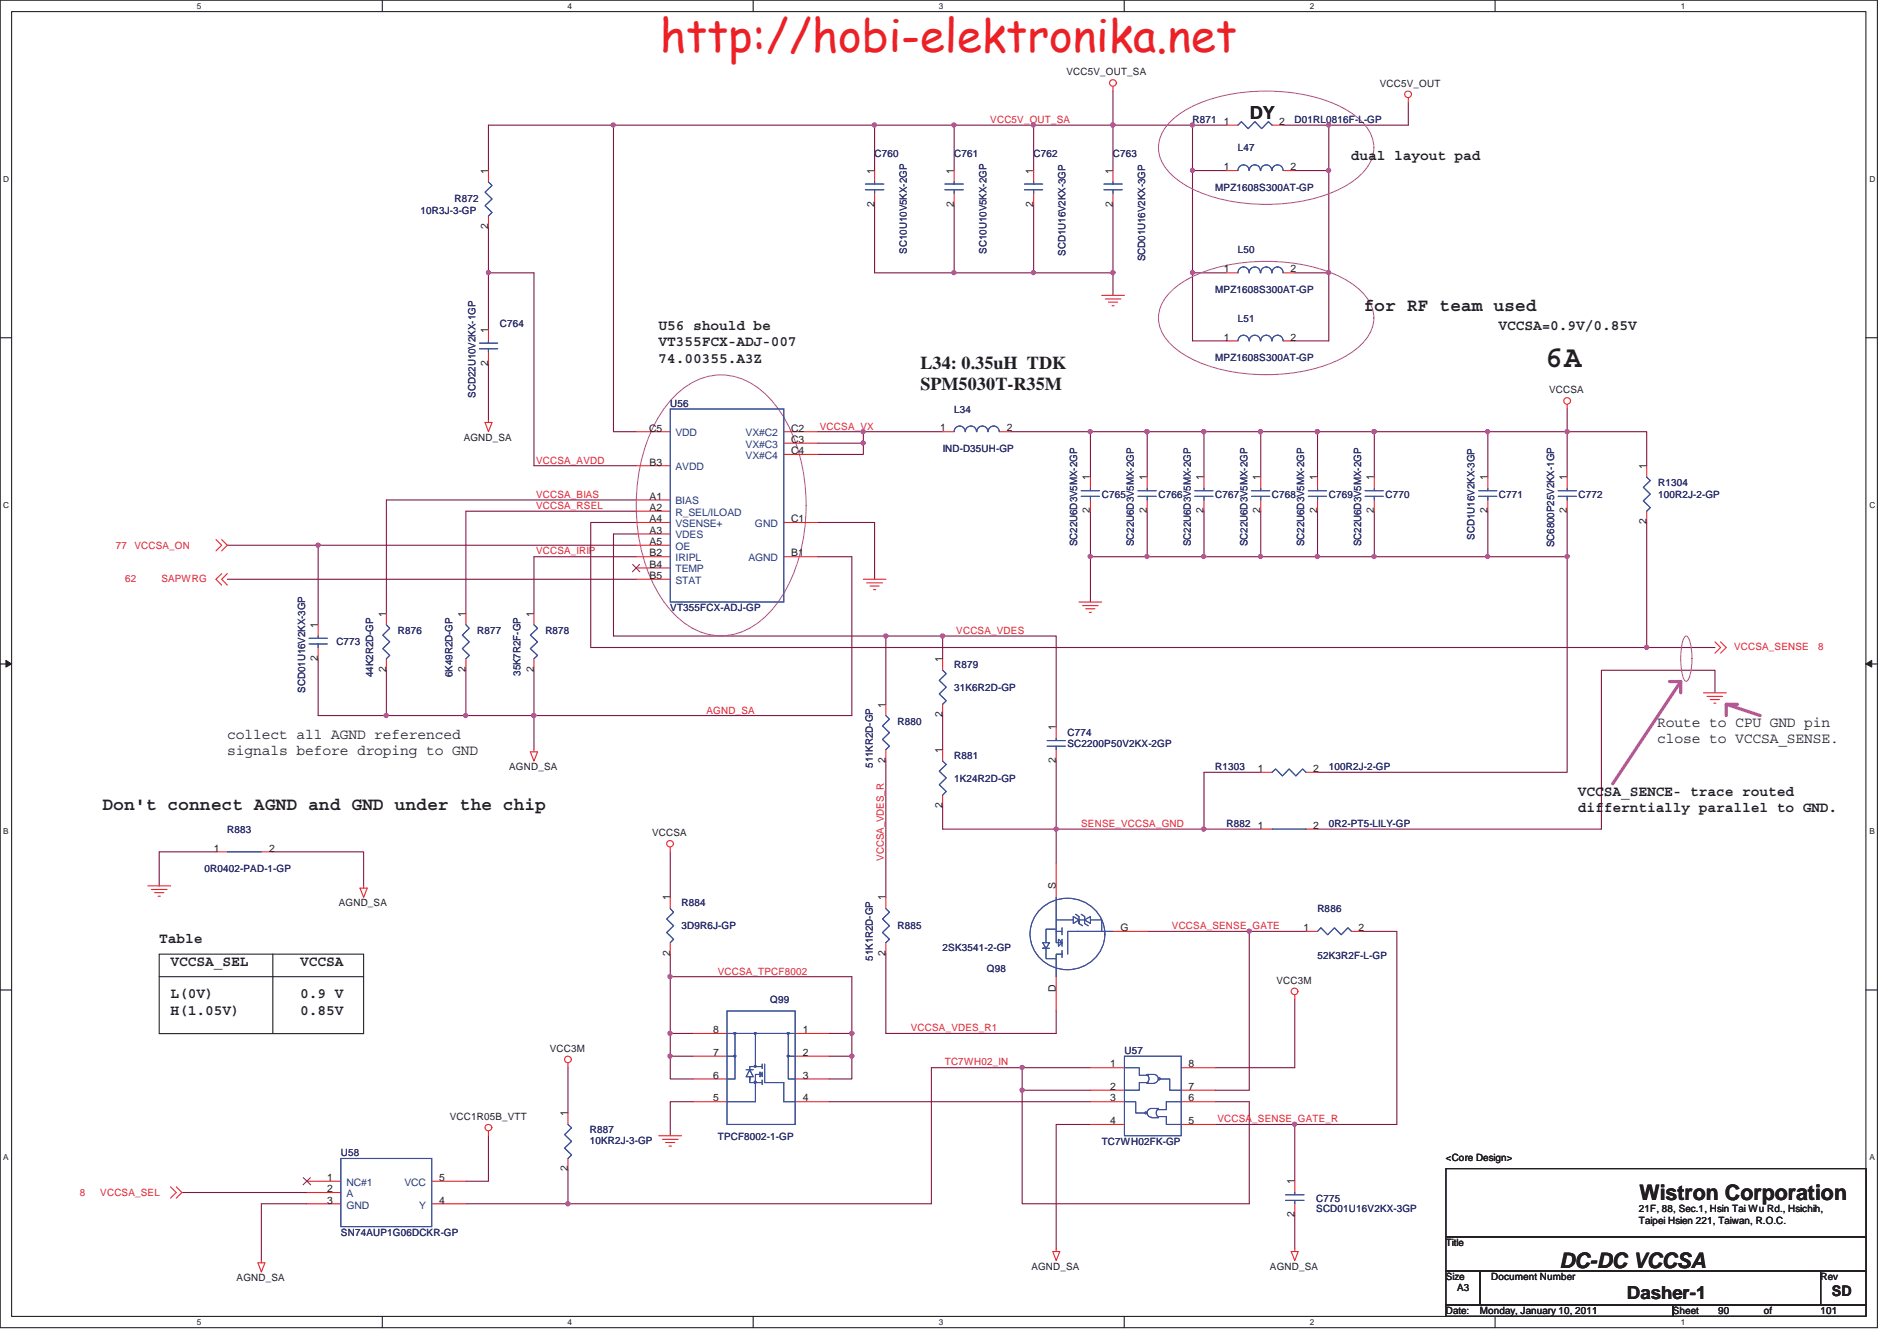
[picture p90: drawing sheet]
<svg xmlns="http://www.w3.org/2000/svg" width="297mm" height="210mm" viewBox="0 0 297 210" stroke-linecap="round" stroke-linejoin="round" font-family="sans-serif">
<defs><g id="words">
<text font-size="7.1" fill="#ed2024" x="103.3" y="8.1">http://hobi-elektronika.net</text>
<text font-size="4.8" fill="#231f20" x="242" y="57.4">6A</text>
<g font-size="3.3" fill="#231f20">
<text x="256.7" y="187.9">Wistron Corporation</text>
<text x="244.2" y="198.5">DC-DC VCCSA</text>
</g>
<g font-size="2.8" fill="#231f20">
<text x="195.7" y="18.7">DY</text>
<text x="213.5" y="48.7">for RF team used</text>
<text x="144.1" y="57.7">L34: 0.35uH TDK</text>
<text x="144.1" y="61.1">SPM5030T-R35M</text>
<text x="16" y="126.9">Don't connect AGND and GND under the chip</text>
<text x="254.8" y="203.4">Dasher-1</text>
</g>
<g font-size="2.3" fill="#231f20">
<text x="211.5" y="25">dual layout pad</text>
<text x="103.1" y="51.7">U56 should be</text>
<text x="234.6" y="51.7">VCCSA=0.9V/0.85V</text>
<text x="103.1" y="54.2">VT355FCX-ADJ-007</text>
<text x="103.1" y="56.8">74.00355.A3Z</text>
<text x="259.5" y="113.9">Route to CPU GND pin</text>
<text x="35.6" y="115.7">collect all AGND referenced</text>
<text x="35.6" y="118.2">signals before droping to GND</text>
<text x="259.5" y="116.4">close to VCCSA_SENSE.</text>
<text x="247.1" y="124.6">VCCSA_SENCE- trace routed</text>
<text x="247.1" y="127.1">differntially parallel to GND.</text>
<text x="24.9" y="147.7">Table</text>
<text x="26.7" y="151.2">VCCSA_SEL</text>
<text x="47" y="151.2">VCCSA</text>
<text x="26.7" y="156.3">L(0V)</text>
<text x="26.7" y="158.9">H(1.05V)</text>
<text x="47" y="156.3">0.9 V</text>
<text x="47" y="158.9">0.85V</text>
<text x="286.8" y="202.9">SD</text>
</g>
<g font-size="1.6" fill="#231f20">
<text x="167" y="11.8">VCC5V_OUT_SA</text>
<text x="216.1" y="13.6">VCC5V_OUT</text>
<text x="191.6" y="19.6">1</text>
<text x="200.3" y="19.6">2</text>
<text x="76.4" y="27.2" transform="rotate(-90 76.4 27.2)">1</text>
<text x="136.9" y="27.2" transform="rotate(-90 136.9 27.2)">1</text>
<text x="149.4" y="27.2" transform="rotate(-90 149.4 27.2)">1</text>
<text x="161.8" y="27.2" transform="rotate(-90 161.8 27.2)">1</text>
<text x="174.2" y="27.2" transform="rotate(-90 174.2 27.2)">1</text>
<text x="191.6" y="26.7">1</text>
<text x="202.1" y="26.7">2</text>
<text x="76.4" y="35.9" transform="rotate(-90 76.4 35.9)">2</text>
<text x="136.9" y="32.4" transform="rotate(-90 136.9 32.4)">2</text>
<text x="149.4" y="32.4" transform="rotate(-90 149.4 32.4)">2</text>
<text x="161.8" y="32.4" transform="rotate(-90 161.8 32.4)">2</text>
<text x="174.2" y="32.4" transform="rotate(-90 174.2 32.4)">2</text>
<text x="191.6" y="42.7">1</text>
<text x="202.1" y="42.7">2</text>
<text x="76.4" y="52.1" transform="rotate(-90 76.4 52.1)">1</text>
<text x="191.6" y="53.3">1</text>
<text x="202.1" y="53.3">2</text>
<text x="76.4" y="57.3" transform="rotate(-90 76.4 57.3)">2</text>
<text x="242.6" y="61.6">VCCSA</text>
<text x="72.6" y="69">AGND_SA</text>
<text x="101.6" y="67.6">C5</text>
<text x="123.9" y="67.6">C2</text>
<text x="123.9" y="69.3">C3</text>
<text x="123.9" y="71.1">C4</text>
<text x="147.2" y="67.6">1</text>
<text x="157.7" y="67.6">2</text>
<text x="101.7" y="72.9">B3</text>
<text x="170.7" y="75.2" transform="rotate(-90 170.7 75.2)">1</text>
<text x="179.6" y="75.2" transform="rotate(-90 179.6 75.2)">1</text>
<text x="188.5" y="75.2" transform="rotate(-90 188.5 75.2)">1</text>
<text x="197.3" y="75.2" transform="rotate(-90 197.3 75.2)">1</text>
<text x="206.2" y="75.2" transform="rotate(-90 206.2 75.2)">1</text>
<text x="215.1" y="75.2" transform="rotate(-90 215.1 75.2)">1</text>
<text x="232.9" y="75.2" transform="rotate(-90 232.9 75.2)">1</text>
<text x="245.4" y="75.2" transform="rotate(-90 245.4 75.2)">1</text>
<text x="257.8" y="73.4" transform="rotate(-90 257.8 73.4)">1</text>
<text x="101.7" y="78.2">A1</text>
<text x="101.7" y="80">A2</text>
<text x="101.7" y="83.6">A3</text>
<text x="101.7" y="81.8">A4</text>
<text x="123.9" y="81.8">C1</text>
<text x="170.7" y="80.3" transform="rotate(-90 170.7 80.3)">2</text>
<text x="179.6" y="80.3" transform="rotate(-90 179.6 80.3)">2</text>
<text x="188.5" y="80.3" transform="rotate(-90 188.5 80.3)">2</text>
<text x="197.3" y="80.3" transform="rotate(-90 197.3 80.3)">2</text>
<text x="206.2" y="80.3" transform="rotate(-90 206.2 80.3)">2</text>
<text x="215.1" y="80.3" transform="rotate(-90 215.1 80.3)">2</text>
<text x="232.9" y="80.3" transform="rotate(-90 232.9 80.3)">2</text>
<text x="245.4" y="80.3" transform="rotate(-90 245.4 80.3)">2</text>
<text x="257.8" y="82.1" transform="rotate(-90 257.8 82.1)">2</text>
<text x="101.7" y="85.4">A5</text>
<text x="101.7" y="87.1">B2</text>
<text x="101.7" y="88.9">B4</text>
<text x="123.9" y="87.1">B1</text>
<text x="101.7" y="90.7">B5</text>
<text x="49.8" y="98.3" transform="rotate(-90 49.8 98.3)">1</text>
<text x="60.5" y="96.6" transform="rotate(-90 60.5 96.6)">1</text>
<text x="72.9" y="96.6" transform="rotate(-90 72.9 96.6)">1</text>
<text x="83.6" y="96.6" transform="rotate(-90 83.6 96.6)">1</text>
<text x="49.8" y="103.5" transform="rotate(-90 49.8 103.5)">2</text>
<text x="60.5" y="105.2" transform="rotate(-90 60.5 105.2)">2</text>
<text x="72.9" y="105.2" transform="rotate(-90 72.9 105.2)">2</text>
<text x="83.6" y="105.2" transform="rotate(-90 83.6 105.2)">2</text>
<text x="147.6" y="103.7" transform="rotate(-90 147.6 103.7)">1</text>
<text x="138.7" y="110.8" transform="rotate(-90 138.7 110.8)">1</text>
<text x="147.6" y="112.3" transform="rotate(-90 147.6 112.3)">2</text>
<text x="138.7" y="119.4" transform="rotate(-90 138.7 119.4)">2</text>
<text x="147.6" y="117.9" transform="rotate(-90 147.6 117.9)">1</text>
<text x="165.3" y="119.4" transform="rotate(-90 165.3 119.4)">2</text>
<text x="165.3" y="114.3" transform="rotate(-90 165.3 114.3)">1</text>
<text x="79.7" y="120.6">AGND_SA</text>
<text x="197" y="120.9">1</text>
<text x="205.6" y="120.9">2</text>
<text x="102.1" y="130.9">VCCSA</text>
<text x="147.6" y="126.5" transform="rotate(-90 147.6 126.5)">2</text>
<text x="197" y="129.8">1</text>
<text x="205.6" y="129.8">2</text>
<text x="33.5" y="133.4">1</text>
<text x="42.1" y="133.4">2</text>
<text x="53" y="141.9">AGND_SA</text>
<text x="104.9" y="141" transform="rotate(-90 104.9 141)">1</text>
<text x="138.7" y="141" transform="rotate(-90 138.7 141)">1</text>
<text x="165.3" y="139.2" transform="rotate(-90 165.3 139.2)">S</text>
<text x="104.9" y="149.7" transform="rotate(-90 104.9 149.7)">2</text>
<text x="138.7" y="149.7" transform="rotate(-90 138.7 149.7)">2</text>
<text x="175.4" y="145.8">G</text>
<text x="204.1" y="145.8">1</text>
<text x="212.7" y="145.8">2</text>
<text x="165.3" y="155.3" transform="rotate(-90 165.3 155.3)">D</text>
<text x="199.9" y="154.1">VCC3M</text>
<text x="111.7" y="161.8">8</text>
<text x="125.7" y="161.8">1</text>
<text x="86.1" y="164.7">VCC3M</text>
<text x="111.7" y="165.4">7</text>
<text x="125.7" y="165.4">2</text>
<text x="173.9" y="167.1">1</text>
<text x="186.1" y="167.1">8</text>
<text x="111.7" y="168.9">6</text>
<text x="111.7" y="172.5">5</text>
<text x="125.7" y="172.5">4</text>
<text x="125.7" y="168.9">3</text>
<text x="173.9" y="170.7">2</text>
<text x="173.9" y="172.5">3</text>
<text x="186.1" y="172.5">6</text>
<text x="186.1" y="170.7">7</text>
<text x="70.4" y="175.4">VCC1R05B_VTT</text>
<text x="88.9" y="174.8" transform="rotate(-90 88.9 174.8)">1</text>
<text x="173.9" y="176">4</text>
<text x="186.1" y="176">5</text>
<text x="51.2" y="184.9">1</text>
<text x="68.8" y="184.9">5</text>
<text x="88.9" y="183.4" transform="rotate(-90 88.9 183.4)">2</text>
<text x="202.7" y="185.4" transform="rotate(-90 202.7 185.4)">1</text>
<text x="226.4" y="181.8">&lt;Core Design&gt;</text>
<text x="51.2" y="186.7">2</text>
<text x="51.2" y="188.5">3</text>
<text x="68.8" y="188.5">4</text>
<text x="202.7" y="190.5" transform="rotate(-90 202.7 190.5)">2</text>
<text x="256.6" y="189.8">21F, 88, Sec.1, Hsin Tai Wu Rd., Hsichih,</text>
<text x="256.6" y="191.6">Taipei Hsien 221, Taiwan, R.O.C.</text>
<text x="226.4" y="195.1">Title</text>
<text x="37" y="200.6">AGND_SA</text>
<text x="161.5" y="198.8">AGND_SA</text>
<text x="198.8" y="198.8">AGND_SA</text>
<text x="226.4" y="200.4">Size</text>
<text x="228.2" y="202.2">A3</text>
<text x="233.5" y="200.4">Document Number</text>
<text x="285.1" y="200.4">Rev</text>
<text x="226.4" y="205.8">Date:</text>
<text x="231.7" y="205.8">Monday, January 10, 2011</text>
<text x="261.9" y="205.8">Sheet</text>
<text x="269" y="205.8">90</text>
<text x="276.2" y="205.8">of</text>
<text x="285" y="205.8">101</text>
</g>
<g font-size="1.6" fill="#ec2426">
<text x="155.1" y="19.3">VCC5V_OUT_SA</text>
<text x="128.4" y="67.3">VCCSA_VX</text>
<text x="83.9" y="77.9">VCCSA_BIAS</text>
<text x="83.9" y="72.6">VCCSA_AVDD</text>
<text x="83.9" y="79.7">VCCSA_RSEL</text>
<text x="18.2" y="85.9">77</text>
<text x="21" y="85.9">VCCSA_ON</text>
<text x="83.9" y="86.8">VCCSA_IRIP</text>
<text x="19.6" y="91.1">62</text>
<text x="25.3" y="91.1">SAPWRG</text>
<text x="149.7" y="99.3">VCCSA_VDES</text>
<text x="271.5" y="101.8">VCCSA_SENSE</text>
<text x="284.7" y="101.8">8</text>
<text x="110.6" y="111.7">AGND_SA</text>
<text x="169.3" y="129.5">SENSE_VCCSA_GND</text>
<text x="138.4" y="134.8" transform="rotate(-90 138.4 134.8)">VCCSA_VDES_R</text>
<text x="183.5" y="145.5">VCCSA_SENSE_GATE</text>
<text x="112.4" y="152.6">VCCSA_TPCF8002</text>
<text x="142.6" y="161.5">VCCSA_VDES_R1</text>
<text x="147.9" y="166.8">TC7WH02_IN</text>
<text x="190.6" y="175.7">VCCSA_SENSE_GATE_R</text>
<text x="12.5" y="187.3">8</text>
<text x="15.7" y="187.3">VCCSA_SEL</text>
</g>
<g font-size="1.6" fill="#2d2d72">
<text x="186.7" y="19.3">R871</text>
<text x="193.8" y="23.7">L47</text>
<text x="202.7" y="19.3">D01RL0816F-L-GP</text>
<text x="137" y="24.6">C760</text>
<text x="149.4" y="24.6">C761</text>
<text x="161.8" y="24.6">C762</text>
<text x="174.3" y="24.6">C763</text>
<text x="190.3" y="29.9">MPZ1608S300AT-GP</text>
<text x="65.8" y="33.5">10R3J-3-GP</text>
<text x="71.2" y="31.7">R872</text>
<text x="142" y="39.7" transform="rotate(-90 142 39.7)">SC10U10V5KX-2GP</text>
<text x="154.4" y="39.7" transform="rotate(-90 154.4 39.7)">SC10U10V5KX-2GP</text>
<text x="166.9" y="40.1" transform="rotate(-90 166.9 40.1)">SCD1U16V2KX-3GP</text>
<text x="179.3" y="40.9" transform="rotate(-90 179.3 40.9)">SCD01U16V2KX-3GP</text>
<text x="193.8" y="39.7">L50</text>
<text x="190.3" y="45.9">MPZ1608S300AT-GP</text>
<text x="78.3" y="51.3">C764</text>
<text x="193.8" y="50.4">L51</text>
<text x="190.3" y="56.6">MPZ1608S300AT-GP</text>
<text x="74.4" y="62.3" transform="rotate(-90 74.4 62.3)">SCD22U10V2KX-1GP</text>
<text x="105" y="63.7">U56</text>
<text x="149.4" y="64.6">L34</text>
<text x="147.6" y="70.8">IND-D35UH-GP</text>
<text x="172.5" y="77.9">C765</text>
<text x="181.4" y="77.9">C766</text>
<text x="190.3" y="77.9">C767</text>
<text x="199.2" y="77.9">C768</text>
<text x="208.1" y="77.9">C769</text>
<text x="217" y="77.9">C770</text>
<text x="234.7" y="77.9">C771</text>
<text x="247.2" y="77.9">C772</text>
<text x="259.6" y="76.2">R1304</text>
<text x="259.6" y="77.9">100R2J-2-GP</text>
<text x="168.7" y="85.5" transform="rotate(-90 168.7 85.5)">SC22U6D3V5MX-2GP</text>
<text x="177.6" y="85.5" transform="rotate(-90 177.6 85.5)">SC22U6D3V5MX-2GP</text>
<text x="186.4" y="85.5" transform="rotate(-90 186.4 85.5)">SC22U6D3V5MX-2GP</text>
<text x="195.3" y="85.5" transform="rotate(-90 195.3 85.5)">SC22U6D3V5MX-2GP</text>
<text x="204.2" y="85.5" transform="rotate(-90 204.2 85.5)">SC22U6D3V5MX-2GP</text>
<text x="213.1" y="85.5" transform="rotate(-90 213.1 85.5)">SC22U6D3V5MX-2GP</text>
<text x="230.9" y="84.5" transform="rotate(-90 230.9 84.5)">SCD1U16V2KX-3GP</text>
<text x="243.3" y="85.7" transform="rotate(-90 243.3 85.7)">SC6800P25V2KX-1GP</text>
<text x="105" y="95.7">VT355FCX-ADJ-GP</text>
<text x="52.7" y="101">C773</text>
<text x="62.3" y="99.3">R876</text>
<text x="74.7" y="99.3">R877</text>
<text x="85.4" y="99.3">R878</text>
<text x="58.4" y="106" transform="rotate(-90 58.4 106)">44K2R2D-GP</text>
<text x="70.9" y="106" transform="rotate(-90 70.9 106)">6K49R2D-GP</text>
<text x="81.5" y="105.8" transform="rotate(-90 81.5 105.8)">35K7R2F-GP</text>
<text x="149.4" y="104.6">R879</text>
<text x="47.8" y="108.5" transform="rotate(-90 47.8 108.5)">SCD01U16V2KX-3GP</text>
<text x="140.5" y="113.5">R880</text>
<text x="149.4" y="108.2">31K6R2D-GP</text>
<text x="149.4" y="118.8">R881</text>
<text x="167.2" y="115.3">C774</text>
<text x="167.2" y="117">SC2200P50V2KX-2GP</text>
<text x="136.7" y="120.2" transform="rotate(-90 136.7 120.2)">511KR2D-GP</text>
<text x="149.4" y="122.4">1K24R2D-GP</text>
<text x="190.3" y="120.6">R1303</text>
<text x="208.1" y="120.6">100R2J-2-GP</text>
<text x="35.6" y="130.4">R883</text>
<text x="192.1" y="129.5">R882</text>
<text x="208.1" y="129.5">0R2-PT5-LILY-GP</text>
<text x="32" y="136.6">0R0402-PAD-1-GP</text>
<text x="106.7" y="141.9">R884</text>
<text x="206.3" y="142.8">R886</text>
<text x="106.7" y="145.5">3D9R6J-GP</text>
<text x="140.5" y="145.5">R885</text>
<text x="147.6" y="148.9">2SK3541-2-GP</text>
<text x="136.7" y="150.4" transform="rotate(-90 136.7 150.4)">51K1R2D-GP</text>
<text x="154.5" y="152.3">Q98</text>
<text x="206.3" y="150.1">52K3R2F-L-GP</text>
<text x="120.6" y="157.1">Q99</text>
<text x="176.1" y="165.1">U57</text>
<text x="92.3" y="177.5">R887</text>
<text x="92.3" y="179.1">10KR2J-3-GP</text>
<text x="112.4" y="178.6">TPCF8002-1-GP</text>
<text x="172.5" y="179.3">TC7WH02FK-GP</text>
<text x="53.4" y="181">U58</text>
<text x="206.1" y="188.2">C775</text>
<text x="206.1" y="189.8">SCD01U16V2KX-3GP</text>
<text x="53.4" y="193.5">SN74AUP1G06DCKR-GP</text>
</g>
<g font-size="1.6" fill="#1d437e">
<text x="105.8" y="68.3">VDD</text>
<text x="116.8" y="68.3">VX#C2</text>
<text x="116.8" y="70.1">VX#C3</text>
<text x="116.8" y="71.9">VX#C4</text>
<text x="105.8" y="73.7">AVDD</text>
<text x="105.8" y="79">BIAS</text>
<text x="105.8" y="80.8">R_SEL/ILOAD</text>
<text x="105.8" y="82.6">VSENSE+</text>
<text x="118.2" y="82.6">GND</text>
<text x="105.8" y="84.3">VDES</text>
<text x="105.8" y="86.1">OE</text>
<text x="105.8" y="87.9">IRIPL</text>
<text x="105.8" y="89.6">TEMP</text>
<text x="117.2" y="87.9">AGND</text>
<text x="105.8" y="91.4">STAT</text>
<text x="54.2" y="185.7">NC#1</text>
<text x="63.3" y="185.7">VCC</text>
<text x="54.2" y="187.4">A</text>
<text x="54.2" y="189.2">GND</text>
<text x="65.6" y="189.2">Y</text>
</g>
<g font-size="1.3" fill="#231f20">
<text x="30.8" y="1.4">5</text>
<text x="88.9" y="1.4">4</text>
<text x="147" y="1.4">3</text>
<text x="205.1" y="1.4">2</text>
<text x="263.2" y="1.4">1</text>
<text x=".5" y="28.5">D</text>
<text x="292.7" y="28.5">D</text>
<text x=".5" y="79.6">C</text>
<text x="292.7" y="79.6">C</text>
<text x=".5" y="130.6">B</text>
<text x="292.7" y="130.6">B</text>
<text x=".5" y="181.7">A</text>
<text x="292.7" y="181.7">A</text>
<text x="30.8" y="207.4">5</text>
<text x="88.9" y="207.4">4</text>
<text x="147" y="207.4">3</text>
<text x="205.1" y="207.4">2</text>
<text x="263.2" y="207.4">1</text>
</g>
</g></defs>
<path d="M0 0h294v207.9h-294zM1.8 1.8h290.4v204.3h-290.4z" fill="none" stroke="#231f20" stroke-width=".17"/>
<g fill="#fff">
<path d="M30.8 .2h.7v1.4h-.7z"/>
<path d="M30.8 206.3h.7v1.4h-.7z"/>
</g>
<path d="M59.9 0v1.8M59.9 206.1v1.8" fill="none" stroke="#231f20" stroke-width=".17"/>
<g fill="#fff">
<path d="M88.9 .2h.6v1.4h-.6z"/>
<path d="M88.9 206.3h.6v1.4h-.6z"/>
</g>
<path d="M117.9 0v1.8M117.9 206.1v1.8" fill="none" stroke="#231f20" stroke-width=".17"/>
<g fill="#fff">
<path d="M146.9 .2h.7v1.4h-.7z"/>
<path d="M146.9 206.3h.7v1.4h-.7z"/>
</g>
<path d="M176 0v1.8M176 206.1v1.8" fill="none" stroke="#231f20" stroke-width=".17"/>
<g fill="#fff">
<path d="M205 .2h.7v1.4h-.7z"/>
<path d="M205 206.3h.7v1.4h-.7z"/>
</g>
<path d="M234.1 0v1.8M234.1 206.1v1.8" fill="none" stroke="#231f20" stroke-width=".17"/>
<g fill="#fff">
<path d="M263.1 .2h.7v1.4h-.7z"/>
<path d="M263.1 206.3h.7v1.4h-.7z"/>
<path d="M.5 27.3h.9v1.4h-.9z"/>
<path d="M292.7 27.3h.9v1.4h-.9z"/>
<path d="M.5 78.4h.9v1.4h-.9z"/>
<path d="M292.7 78.4h.9v1.4h-.9z"/>
</g>
<path d="M0 52.9h1.8M292.2 52.9h1.8" fill="none" stroke="#231f20" stroke-width=".17"/>
<g fill="#fff">
<path d="M.5 129.5h.8v1.4h-.8z"/>
<path d="M292.7 129.5h.8v1.4h-.8z"/>
</g>
<path d="M0 104h1.8M292.2 104h1.8" fill="none" stroke="#231f20" stroke-width=".17"/>
<path d="M.9 103.4l.9 .6-.9 .5z" fill="#231f20"/>
<path d="M.9 103.4l.9 .6-.9 .5z" fill="none" stroke="#231f20" stroke-width=".16"/>
<path d="M292.2 104l.9-.6v1.1z" fill="#231f20"/>
<path d="M292.2 104l.9-.6v1.1z" fill="none" stroke="#231f20" stroke-width=".16"/>
<g fill="#fff">
<path d="M.5 180.6h.8v1.4h-.8z"/>
<path d="M292.7 180.6h.8v1.4h-.8z"/>
</g>
<path d="M0 155h1.8M292.2 155h1.8" fill="none" stroke="#231f20" stroke-width=".17"/>
<path d="M174.3 14.3v5.3M245.4 67.6v7.1" fill="none" stroke="#7f1542" stroke-width=".17"/>
<circle cx="174.3" cy="19.6" r=".33" fill="#b8529f"/>
<circle cx="174.3" cy="19.6" r=".33" fill="none" stroke="#b8529f" stroke-width=".17"/>
<path d="M83.6 112h49.8" fill="none" stroke="#7f1542" stroke-width=".17"/>
<circle cx="83.6" cy="112" r=".32" fill="#b8529f"/>
<circle cx="83.6" cy="112" r=".32" fill="none" stroke="#b8529f" stroke-width=".17"/>
<path d="M128.1 67.6h19.5M49.8 112h10.7M24.9 133.4h8.9M206.3 129.8h44.5" fill="none" stroke="#7f1542" stroke-width=".17"/>
<circle cx="135.1" cy="67.6" r=".32" fill="#b8529f"/>
<circle cx="135.1" cy="67.6" r=".32" fill="none" stroke="#b8529f" stroke-width=".17"/>
<path d="M76.5 56.9v8.9M128.1 69.4h7.1" fill="none" stroke="#7f1542" stroke-width=".17"/>
<circle cx="135.1" cy="69.4" r=".32" fill="#b8529f"/>
<circle cx="135.1" cy="69.4" r=".32" fill="none" stroke="#b8529f" stroke-width=".17"/>
<path d="M149.4 19.6h-12.5v7.1M135.2 67.6v1.8M83.6 87.2v8.9" fill="none" stroke="#7f1542" stroke-width=".17"/>
<circle cx="136.9" cy="19.6" r=".32" fill="#b8529f"/>
<circle cx="136.9" cy="19.6" r=".32" fill="none" stroke="#b8529f" stroke-width=".17"/>
<path d="M161.9 19.6h-12.5v7.1" fill="none" stroke="#7f1542" stroke-width=".17"/>
<circle cx="149.4" cy="19.6" r=".32" fill="#b8529f"/>
<circle cx="149.4" cy="19.6" r=".32" fill="none" stroke="#b8529f" stroke-width=".17"/>
<path d="M161.9 19.6v7.1M174.3 19.6v7.1M136.9 32v10.7h12.5M174.3 42.7v3.6" fill="none" stroke="#7f1542" stroke-width=".17"/>
<circle cx="174.3" cy="42.7" r=".33" fill="#b8529f"/>
<circle cx="174.3" cy="42.7" r=".33" fill="none" stroke="#b8529f" stroke-width=".17"/>
<path d="M149.4 32v10.7h12.5" fill="none" stroke="#7f1542" stroke-width=".17"/>
<circle cx="149.4" cy="42.7" r=".32" fill="#b8529f"/>
<circle cx="149.4" cy="42.7" r=".32" fill="none" stroke="#b8529f" stroke-width=".17"/>
<path d="M76.5 19.6v7.1M96.1 19.6h40.8M161.9 32v10.7M174.3 32v10.7M76.5 42.7v8.9M83.6 105v7h-10.6" fill="none" stroke="#7f1542" stroke-width=".17"/>
<circle cx="83.6" cy="112" r=".32" fill="#b8529f"/>
<circle cx="83.6" cy="112" r=".32" fill="none" stroke="#b8529f" stroke-width=".17"/>
<circle cx="72.9" cy="112" r=".32" fill="#b8529f"/>
<circle cx="72.9" cy="112" r=".32" fill="none" stroke="#b8529f" stroke-width=".17"/>
<path d="M96.1 19.6v48M24.9 133.4v5.3M42.7 133.4h14.2v5.3" fill="none" stroke="#7f1542" stroke-width=".17"/>
<circle cx="96" cy="19.6" r=".32" fill="#b8529f"/>
<circle cx="96" cy="19.6" r=".32" fill="none" stroke="#b8529f" stroke-width=".17"/>
<path d="M76.5 19.6h19.6M96.1 67.6h3.5M170.7 87.2v7.1" fill="none" stroke="#7f1542" stroke-width=".17"/>
<circle cx="170.7" cy="87.1" r=".32" fill="#b8529f"/>
<circle cx="170.7" cy="87.1" r=".32" fill="none" stroke="#b8529f" stroke-width=".17"/>
<path d="M73 80h26.6M215.2 87.2h17.8" fill="none" stroke="#7f1542" stroke-width=".17"/>
<circle cx="232.9" cy="87.1" r=".32" fill="#b8529f"/>
<circle cx="232.9" cy="87.1" r=".32" fill="none" stroke="#b8529f" stroke-width=".17"/>
<circle cx="215.2" cy="87.1" r=".32" fill="#b8529f"/>
<circle cx="215.2" cy="87.1" r=".32" fill="none" stroke="#b8529f" stroke-width=".17"/>
<path d="M179.6 67.6v7.1M188.5 67.6v7.1M197.4 67.6v7.1M206.3 67.6v7.1M215.2 67.6v7.1M233 67.6v7.1M170.7 80v7.2h17.8M179.6 80v7.2M233 80v7.2" fill="none" stroke="#7f1542" stroke-width=".17"/>
<circle cx="179.6" cy="87.1" r=".32" fill="#b8529f"/>
<circle cx="179.6" cy="87.1" r=".32" fill="none" stroke="#b8529f" stroke-width=".17"/>
<path d="M73 80v16.1M188.5 80v7.2h8.9" fill="none" stroke="#7f1542" stroke-width=".17"/>
<circle cx="188.5" cy="87.1" r=".32" fill="#b8529f"/>
<circle cx="188.5" cy="87.1" r=".32" fill="none" stroke="#b8529f" stroke-width=".17"/>
<path d="M197.4 80v7.2h8.9" fill="none" stroke="#7f1542" stroke-width=".17"/>
<circle cx="197.4" cy="87.1" r=".32" fill="#b8529f"/>
<circle cx="197.4" cy="87.1" r=".32" fill="none" stroke="#b8529f" stroke-width=".17"/>
<path d="M206.3 80v7.2h8.9" fill="none" stroke="#7f1542" stroke-width=".17"/>
<circle cx="206.3" cy="87.1" r=".32" fill="#b8529f"/>
<circle cx="206.3" cy="87.1" r=".32" fill="none" stroke="#b8529f" stroke-width=".17"/>
<path d="M179.6 67.6h-8.9v7.1M215.2 80v7.2" fill="none" stroke="#7f1542" stroke-width=".17"/>
<circle cx="170.7" cy="67.6" r=".32" fill="#b8529f"/>
<circle cx="170.7" cy="67.6" r=".32" fill="none" stroke="#b8529f" stroke-width=".17"/>
<circle cx="179.6" cy="67.6" r=".32" fill="#b8529f"/>
<circle cx="179.6" cy="67.6" r=".32" fill="none" stroke="#b8529f" stroke-width=".17"/>
<path d="M147.6 99.6h17.8v14.2" fill="none" stroke="#7f1542" stroke-width=".17"/>
<circle cx="147.6" cy="99.6" r=".33" fill="#b8529f"/>
<circle cx="147.6" cy="99.6" r=".33" fill="none" stroke="#b8529f" stroke-width=".17"/>
<path d="M161.9 19.6h12.4" fill="none" stroke="#7f1542" stroke-width=".17"/>
<circle cx="161.8" cy="19.6" r=".32" fill="#b8529f"/>
<circle cx="161.8" cy="19.6" r=".32" fill="none" stroke="#b8529f" stroke-width=".17"/>
<path d="M161.9 42.7h12.4M99.6 78.3h-39.1v17.8M35.6 90.7h64M128.1 81.8h8.8v8.9M128.1 87.2h5.3M60.5 105v7M73 105v7" fill="none" stroke="#7f1542" stroke-width=".17"/>
<circle cx="161.8" cy="42.7" r=".32" fill="#b8529f"/>
<circle cx="161.8" cy="42.7" r=".32" fill="none" stroke="#b8529f" stroke-width=".17"/>
<path d="M76.5 42.7h7.1M133.4 87.2v24.8" fill="none" stroke="#7f1542" stroke-width=".17"/>
<circle cx="76.5" cy="42.7" r=".33" fill="#b8529f"/>
<circle cx="76.5" cy="42.7" r=".33" fill="none" stroke="#b8529f" stroke-width=".17"/>
<path d="M76.5 35.6v7.1M83.6 42.7v30.2h16M99.6 85.4h-49.8v12.4M99.6 83.6h-3.5v16" fill="none" stroke="#7f1542" stroke-width=".17"/>
<circle cx="49.8" cy="85.4" r=".33" fill="#b8529f"/>
<circle cx="49.8" cy="85.4" r=".33" fill="none" stroke="#b8529f" stroke-width=".17"/>
<path d="M215.2 67.6h17.8M35.6 85.4h14.2M83.6 87.2h16M49.8 103.2v8.8" fill="none" stroke="#7f1542" stroke-width=".17"/>
<circle cx="232.9" cy="67.6" r=".32" fill="#b8529f"/>
<circle cx="232.9" cy="67.6" r=".32" fill="none" stroke="#b8529f" stroke-width=".17"/>
<circle cx="215.2" cy="67.6" r=".32" fill="#b8529f"/>
<circle cx="215.2" cy="67.6" r=".32" fill="none" stroke="#b8529f" stroke-width=".17"/>
<path d="M158.3 67.6h12.4M206.3 67.6h8.9" fill="none" stroke="#7f1542" stroke-width=".17"/>
<circle cx="215.2" cy="67.6" r=".32" fill="#b8529f"/>
<circle cx="215.2" cy="67.6" r=".32" fill="none" stroke="#b8529f" stroke-width=".17"/>
<circle cx="206.3" cy="67.6" r=".32" fill="#b8529f"/>
<circle cx="206.3" cy="67.6" r=".32" fill="none" stroke="#b8529f" stroke-width=".17"/>
<path d="M197.4 67.6h8.9" fill="none" stroke="#7f1542" stroke-width=".17"/>
<circle cx="206.3" cy="67.6" r=".32" fill="#b8529f"/>
<circle cx="206.3" cy="67.6" r=".32" fill="none" stroke="#b8529f" stroke-width=".17"/>
<circle cx="197.4" cy="67.6" r=".32" fill="#b8529f"/>
<circle cx="197.4" cy="67.6" r=".32" fill="none" stroke="#b8529f" stroke-width=".17"/>
<path d="M233 67.6h12.4" fill="none" stroke="#7f1542" stroke-width=".17"/>
<circle cx="245.4" cy="67.6" r=".33" fill="#b8529f"/>
<circle cx="245.4" cy="67.6" r=".33" fill="none" stroke="#b8529f" stroke-width=".17"/>
<path d="M179.6 67.6h8.9" fill="none" stroke="#7f1542" stroke-width=".17"/>
<circle cx="179.6" cy="67.6" r=".32" fill="#b8529f"/>
<circle cx="179.6" cy="67.6" r=".32" fill="none" stroke="#b8529f" stroke-width=".17"/>
<circle cx="188.5" cy="67.6" r=".32" fill="#b8529f"/>
<circle cx="188.5" cy="67.6" r=".32" fill="none" stroke="#b8529f" stroke-width=".17"/>
<path d="M188.5 67.6h8.9" fill="none" stroke="#7f1542" stroke-width=".17"/>
<circle cx="188.5" cy="67.6" r=".32" fill="#b8529f"/>
<circle cx="188.5" cy="67.6" r=".32" fill="none" stroke="#b8529f" stroke-width=".17"/>
<circle cx="197.4" cy="67.6" r=".32" fill="#b8529f"/>
<circle cx="197.4" cy="67.6" r=".32" fill="none" stroke="#b8529f" stroke-width=".17"/>
<path d="M60.5 112h12.5" fill="none" stroke="#7f1542" stroke-width=".17"/>
<circle cx="60.5" cy="112" r=".32" fill="#b8529f"/>
<circle cx="60.5" cy="112" r=".32" fill="none" stroke="#b8529f" stroke-width=".17"/>
<path d="M135.2 69.4v1.8h-7.1M245.4 64v3.6M138.7 99.6h8.9v3.6M83.6 112v5.4M147.6 112v5.4M165.4 119.2v10.6M147.6 126.3v3.5M188.5 129.8h8.9" fill="none" stroke="#7f1542" stroke-width=".17"/>
<circle cx="188.5" cy="129.8" r=".32" fill="#b8529f"/>
<circle cx="188.5" cy="129.8" r=".32" fill="none" stroke="#b8529f" stroke-width=".17"/>
<path d="M138.7 99.6v10.7" fill="none" stroke="#7f1542" stroke-width=".17"/>
<circle cx="138.7" cy="99.6" r=".33" fill="#b8529f"/>
<circle cx="138.7" cy="99.6" r=".33" fill="none" stroke="#b8529f" stroke-width=".17"/>
<path d="M96.1 99.6h42.6M138.7 119.2v21.3M147.6 129.8h17.8v5.4M138.7 149.4v12.4h26.7v-3.5M202.7 156.5v10.7h-12.4M170.7 167.2h-10.6v3.5h10.6" fill="none" stroke="#7f1542" stroke-width=".17"/>
<circle cx="160" cy="170.7" r=".33" fill="#b8529f"/>
<circle cx="160" cy="170.7" r=".33" fill="none" stroke="#b8529f" stroke-width=".17"/>
<path d="M145.8 167.2h14.3" fill="none" stroke="#7f1542" stroke-width=".17"/>
<circle cx="160" cy="167.1" r=".33" fill="#b8529f"/>
<circle cx="160" cy="167.1" r=".33" fill="none" stroke="#b8529f" stroke-width=".17"/>
<path d="M195.6 145.8v24.9h-5.3M160.1 170.7v17.8h35.5v-16h-5.3M170.7 176.1h-5.3v19.5" fill="none" stroke="#7f1542" stroke-width=".17"/>
<circle cx="195.6" cy="145.8" r=".32" fill="#b8529f"/>
<circle cx="195.6" cy="145.8" r=".32" fill="none" stroke="#b8529f" stroke-width=".17"/>
<path d="M179.6 145.8h16M190.3 176.1h12.4v8.9" fill="none" stroke="#7f1542" stroke-width=".17"/>
<circle cx="202.7" cy="176" r=".32" fill="#b8529f"/>
<circle cx="202.7" cy="176" r=".32" fill="none" stroke="#b8529f" stroke-width=".17"/>
<path d="M105 165.4v3.5h3.5M129.8 172.5h40.9M202.7 190.3v5.3" fill="none" stroke="#7f1542" stroke-width=".17"/>
<circle cx="104.9" cy="165.4" r=".32" fill="#b8529f"/>
<circle cx="104.9" cy="165.4" r=".32" fill="none" stroke="#b8529f" stroke-width=".17"/>
<path d="M105 152.9v8.9h3.5" fill="none" stroke="#7f1542" stroke-width=".17"/>
<circle cx="104.9" cy="152.9" r=".32" fill="#b8529f"/>
<circle cx="104.9" cy="152.9" r=".32" fill="none" stroke="#b8529f" stroke-width=".17"/>
<path d="M105 161.8v3.6h3.5" fill="none" stroke="#7f1542" stroke-width=".17"/>
<circle cx="104.9" cy="161.8" r=".32" fill="#b8529f"/>
<circle cx="104.9" cy="161.8" r=".32" fill="none" stroke="#b8529f" stroke-width=".17"/>
<path d="M105 152.9h28.4v8.9h-3.6M129.8 165.4h3.6v3.5h-3.6" fill="none" stroke="#7f1542" stroke-width=".17"/>
<circle cx="133.4" cy="165.4" r=".33" fill="#b8529f"/>
<circle cx="133.4" cy="165.4" r=".33" fill="none" stroke="#b8529f" stroke-width=".17"/>
<path d="M133.4 161.8v3.6" fill="none" stroke="#7f1542" stroke-width=".17"/>
<circle cx="133.4" cy="161.8" r=".33" fill="#b8529f"/>
<circle cx="133.4" cy="161.8" r=".33" fill="none" stroke="#b8529f" stroke-width=".17"/>
<path d="M105 133.4v7.1M105 149.4v3.5M108.5 172.5h-3.5v5.3M88.9 188.5h56.9" fill="none" stroke="#7f1542" stroke-width=".17"/>
<circle cx="88.9" cy="188.5" r=".33" fill="#b8529f"/>
<circle cx="88.9" cy="188.5" r=".33" fill="none" stroke="#b8529f" stroke-width=".17"/>
<path d="M99.6 81.8h-7.1v19.6h165.3M245.4 80v7.2h-12.4M195.6 145.8h8.9M213.4 145.8h5.3v30.3h-16M76.5 177.8v7.2h-3.5M88.9 167.2v7.1M145.8 167.2v21.3M28.5 186.7h19.5M48 188.5h-7.1v8.9M88.9 183.2v5.3h-15.9" fill="none" stroke="#7f1542" stroke-width=".17"/>
<circle cx="257.8" cy="101.4" r=".32" fill="#b8529f"/>
<circle cx="257.8" cy="101.4" r=".32" fill="none" stroke="#b8529f" stroke-width=".17"/>
<path d="M188.5 120.9v8.9h-23.1" fill="none" stroke="#7f1542" stroke-width=".17"/>
<circle cx="165.4" cy="129.8" r=".33" fill="#b8529f"/>
<circle cx="165.4" cy="129.8" r=".33" fill="none" stroke="#b8529f" stroke-width=".17"/>
<path d="M245.4 87.2v33.7h-39.1M188.5 120.9h8.9" fill="none" stroke="#7f1542" stroke-width=".17"/>
<circle cx="245.4" cy="87.1" r=".33" fill="#b8529f"/>
<circle cx="245.4" cy="87.1" r=".33" fill="none" stroke="#b8529f" stroke-width=".17"/>
<path d="M220.5 16v3.6M186.7 26.7v16M245.4 67.6h12.4v5.3M257.8 81.8v19.6h10.7M268.5 108.5v-3.5h-17.7v24.8" fill="none" stroke="#7f1542" stroke-width=".17"/>
<circle cx="186.7" cy="42.7" r=".33" fill="#b8529f"/>
<circle cx="186.7" cy="42.7" r=".33" fill="none" stroke="#b8529f" stroke-width=".17"/>
<circle cx="186.7" cy="26.7" r=".33" fill="#b8529f"/>
<circle cx="186.7" cy="26.7" r=".33" fill="none" stroke="#b8529f" stroke-width=".17"/>
<path d="M208.1 26.7v16" fill="none" stroke="#7f1542" stroke-width=".17"/>
<circle cx="208" cy="42.7" r=".32" fill="#b8529f"/>
<circle cx="208" cy="42.7" r=".32" fill="none" stroke="#b8529f" stroke-width=".17"/>
<circle cx="208" cy="26.7" r=".32" fill="#b8529f"/>
<circle cx="208" cy="26.7" r=".32" fill="none" stroke="#b8529f" stroke-width=".17"/>
<path d="M174.3 19.6h12.4v7.1h5.4M200.9 19.6h7.2v7.1h-5.4M186.7 53.4h5.4M202.7 53.4h5.4" fill="none" stroke="#7f1542" stroke-width=".17"/>
<circle cx="174.3" cy="19.6" r=".33" fill="#b8529f"/>
<circle cx="174.3" cy="19.6" r=".33" fill="none" stroke="#b8529f" stroke-width=".17"/>
<path d="M208.1 19.6h12.4M186.7 42.7v10.7" fill="none" stroke="#7f1542" stroke-width=".17"/>
<circle cx="208" cy="19.6" r=".32" fill="#b8529f"/>
<circle cx="208" cy="19.6" r=".32" fill="none" stroke="#b8529f" stroke-width=".17"/>
<path d="M186.7 19.6h5.4" fill="none" stroke="#7f1542" stroke-width=".17"/>
<circle cx="186.7" cy="19.6" r=".33" fill="#b8529f"/>
<g fill="none" stroke="#b8529f" stroke-width=".17">
<path d="M183.7 18.6a20.2 20.2 0 0 1 10.9-4.1 27.5 27.5 0 0 1 16.2 2.7 8.1 8.1 0 0 1 4.2 4.9 5.7 5.7 0 0 1-2.2 5.5 20.2 20.2 0 0 1-10.9 4.2 27.3 27.3 0 0 1-16.2-2.7 8.1 8.1 0 0 1-4.2-5 5.7 5.7 0 0 1 2.2-5.5zM183.7 45.3a20.2 20.2 0 0 1 10.9-4.2 27.4 27.4 0 0 1 16.2 2.7 8.1 8.1 0 0 1 4.2 5 5.7 5.7 0 0 1-2.2 5.5 20.2 20.2 0 0 1-10.9 4.2 27.3 27.3 0 0 1-16.2-2.8 8.1 8.1 0 0 1-4.2-5 5.7 5.7 0 0 1 2.2-5.4zM105.8 61.8a9.6 9.6 0 0 1 14.2 0 22.3 22.3 0 0 1 6 13.4 28.4 28.4 0 0 1-3.3 17.7 12.6 12.6 0 0 1-8.5 6.6 10.3 10.3 0 0 1-9.3-4.1 25.4 25.4 0 0 1-5.3-16.3 25.4 25.4 0 0 1 5.3-16.2zM263.8 99.7l.2-.1a1.51 1.51 0 0 1 .7 1.3 10.4 10.4 0 0 1-.3 5.4l-.4 .4a1.56 1.56 0 0 1-.6-1.4 11.1 11.1 0 0 1 .3-5.3z"/>
<circle cx="186.7" cy="19.6" r=".33"/>
</g>
<path d="M186.7 42.7h5.4M202.7 42.7h5.4v10.7" fill="none" stroke="#7f1542" stroke-width=".17"/>
<g fill="none" stroke="#ec2426" stroke-width=".17">
<path d="M174.3 13.5v.8M220.5 15.3v.7M149.4 26.7v1.8M149.4 30.3v1.7M161.9 26.7v1.8M161.9 30.3v1.7M174.3 26.7v1.8M174.3 30.3v1.7M192.1 26.7h1.8M200.9 26.7h1.8M76.5 51.6v1.8M76.5 55.1v1.8"/>
<path d="M172.5 46.3h3.6M173.1 46.8h2.4M173.6 47.3h1.4M174.1 47.9h.3M192.1 42.7h1.8M192.1 53.4h1.8M200.9 42.7h1.8M200.9 53.4h1.8M76 66.1h1l-.5 1.5zM76.5 65.8v.3M99.6 67.6h5.4M99.6 78.3h5.4"/>
<path d="M99.6 72.9h5.4M122.7 67.6h5.4M122.7 69.4h5.4M122.7 71.2h5.4M147.6 67.6h1.8M156.5 67.6h1.8M179.6 74.7v1.8M179.6 78.3v1.7M197.4 74.7v1.8M197.4 78.3v1.7M206.3 74.7v1.8M206.3 78.3v1.7"/>
<path d="M215.2 74.7v1.8M215.2 78.3v1.7M233 74.7v1.8M233 78.3v1.7M245.4 63.3v.7M257.8 72.9v1.8M33.8 84.5l.9 .9-.9 .9M34.7 89.8l-.9 .9 .9 .9M34.7 84.5l.9 .9-.9 .9M35.6 89.8l-.9 .9 .9 .9M49.8 97.8v1.8M60.5 96.1v1.7"/>
<path d="M73 96.1v1.7M83.6 96.1v1.7M99.6 90.7h5.4M99.6 80h5.4M99.6 83.6h5.4M99.6 81.8h5.4M99.6 85.4h5.4M99.6 87.2h5.4M99.6 88.9h5.4M122.7 81.8h5.4M122.7 87.2h5.4M135.2 90.7h3.5"/>
<path d="M135.7 91.3h2.5M136.2 91.8h1.5M136.8 92.3h.3M168.9 94.3h3.6M169.5 94.8h2.4M170 95.3h1.4M170.6 95.9h.3M257.8 80v1.8M49.8 101.4v1.8M60.5 103.2v1.8M73 103.2v1.8M83 117.7h1.2l-.6 1.5z"/>
<path d="M83.6 103.2v1.8M83.6 117.4v.3M138.7 110.3v1.7M138.7 117.4v1.8M147.6 103.2v1.8M147.6 110.3v1.7M147.6 117.4v1.8M165.4 113.8v1.8M165.4 117.4v1.8M266.7 108.5h3.6M267.3 109h2.4M267.8 109.5h1.4"/>
<path d="M268.4 110.1h.3M268.5 100.5l.9 .9-.9 .9M269.4 100.5l.9 .9-.9 .9M23.2 138.7h3.5M23.7 139.3h2.5M24.2 139.8h1.5M33.8 133.4h1.8M40.9 133.4h1.8M56.4 139.1h1.1l-.6 1.4zM56.9 138.7v.4M105 132.7v.7M147.6 124.5v1.8"/>
<path d="M197.4 120.9h1.8M197.4 129.8h1.8M204.5 120.9h1.8M204.5 129.8h1.8M24.8 140.3h.3M105 140.5v1.8M105 147.6v1.8M202.7 155.8v.7M204.5 145.8h1.8M211.6 145.8h1.8M76.5 177.1v.7M88.9 166.4v.8"/>
<path d="M88.9 174.3v1.8M103.2 177.8h3.5M103.7 178.4h2.5M104.2 178.9h1.5M104.8 179.5h.3M108.5 168.9h5.3M108.5 172.5h5.3M108.5 165.4h5.3M108.5 161.8h5.3M124.5 168.9h5.3M124.5 172.5h5.3M124.5 165.4h5.3"/>
<path d="M124.5 161.8h5.3M26.7 185.8l.9 .9-.9 .9M27.6 185.8l.9 .9-.9 .9M40.4 197.7h1.1l-.6 1.5zM40.9 197.4v.3M88.9 181.4v1.8M164.9 196h1l-.5 1.4zM165.4 195.6v.4M202.2 196h1.1l-.6 1.4zM202.7 195.6v.4M202.7 185v1.7M202.7 188.5v1.8"/>
<circle cx="174.3" cy="13" r=".53"/>
<circle cx="220.5" cy="14.8" r=".52"/>
<circle cx="245.4" cy="62.8" r=".53"/>
<circle cx="104.9" cy="132.1" r=".52"/>
<circle cx="202.7" cy="155.2" r=".52"/>
<circle cx="76.5" cy="176.6" r=".52"/>
<circle cx="88.9" cy="165.9" r=".53"/>
</g>
<path d="M24.9 149.4h32v12.5h-32zM24.9 152.9h32M42.7 149.4v12.4M226.4 183h65.8v10.7h-65.8zM226.4 193.7h65.8v5.3h-65.8zM226.4 199h5.3v5.3h-5.3zM231.7 199h53.4v5.3h-53.4zM285.1 199h7.1v5.3h-7.1zM226.4 204.3h35.6v1.8h-35.6zM262 204.3h30.2v1.8h-30.2z" fill="none" stroke="#231f20" stroke-width=".17"/>
<path d="M261.4 106.7h1.8M263.2 108.5v-1.8l-10.7 16M270.3 112v-1.7l5.3 1.7M270.3 110.3h1.8" fill="none" stroke="#b8529f" stroke-width=".51"/>
<g fill="none" stroke="#3a53a4" stroke-width=".17">
<path d="M148 28.8h2.8M148 29.7h2.8M149.4 28.5v.3M149.4 29.7v.6M160.4 28.8h2.9M160.4 29.7h2.9M161.9 28.5v.3M161.9 29.7v.6M172.9 28.8h2.8M172.9 29.7h2.8M174.3 28.5v.3M174.3 29.7v.6"/>
<path d="M195.6 26.7a.86 .86 0 0 0-.9-.9 .86 .86 0 0 0-.8 .9M197.3 26.7a.86 .86 0 0 0-.8-.9 .86 .86 0 0 0-.9 .9M199.1 26.7a.86 .86 0 0 0-.8-.9 .86 .86 0 0 0-.9 .9M200.9 26.7a.86 .86 0 0 0-.9-.9 .86 .86 0 0 0-.8 .9M75.1 53.7h2.8M75.1 54.6h2.8M76.5 53.4v.3M76.5 54.6v.5M193.9 53.4a.86 .86 0 0 1 .8-.9 .86 .86 0 0 1 .9 .9M195.6 42.7a.87 .87 0 0 0-.9-.9 .87 .87 0 0 0-.8 .9M195.6 53.4a.86 .86 0 0 1 .9-.9 .86 .86 0 0 1 .8 .9M197.3 42.7a.87 .87 0 0 0-.8-.9 .87 .87 0 0 0-.9 .9"/>
<path d="M197.4 53.4a.86 .86 0 0 1 .9-.9 .86 .86 0 0 1 .8 .9M199.1 42.7a.87 .87 0 0 0-.8-.9 .87 .87 0 0 0-.9 .9M199.2 53.4a.86 .86 0 0 1 .8-.9 .86 .86 0 0 1 .9 .9M200.9 42.7a.87 .87 0 0 0-.9-.9 .87 .87 0 0 0-.8 .9M105 64h17.7v30.3h-17.7zM149.4 67.6a.86 .86 0 0 1 .9-.9 .86 .86 0 0 1 .8 .9M151.2 67.6a.86 .86 0 0 1 .8-.9 .86 .86 0 0 1 .9 .9M153 67.6a.86 .86 0 0 1 .8-.9 .86 .86 0 0 1 .9 .9M154.7 67.6a.86 .86 0 0 1 .9-.9 .86 .86 0 0 1 .9 .9M178.2 76.8h2.8M178.2 77.7h2.8M179.6 76.5v.3"/>
<path d="M179.6 77.7v.6M196 77.7h2.8M196 76.8h2.8M197.4 76.5v.3M197.4 77.7v.6M204.9 77.7h2.8M204.9 76.8h2.8M206.3 76.5v.3M206.3 77.7v.6M213.7 77.7h2.9M213.7 76.8h2.9M215.2 76.5v.3"/>
<path d="M215.2 77.7v.6M231.5 77.7h2.9M231.5 76.8h2.9M233 76.5v.3M233 77.7v.6M257.8 74.7l.6 .6-1.1 1 1.1 1.1-1.1 1 1.1 1.1-.6 .5M48.4 99.9h2.9M49.8 99.6v.3M60.5 97.8l.5 .6-1.1 1.1 1.1 1-1.1 1.1 1.1 1-.5 .6M73 97.8l.5 .6-1.1 1.1 1.1 1-1.1 1.1 1.1 1-.5 .6M83.6 97.8l.6 .6-1.2 1.1 1.2 1-1.2 1.1 1.2 1-.6 .6M48.4 100.8h2.9"/>
<path d="M49.8 100.8v.6M138.7 112l.6 .6-1.1 1.1 1.1 1-1.1 1.1 1.1 1-.6 .6M147.6 119.2l.6 .5-1.1 1.1 1.1 1-1.1 1.1 1.1 1-.6 .6M147.6 105l.6 .5-1.1 1 1.1 1.1-1.1 1.1 1.1 1-.6 .6M164 116h2.8M164 116.8h2.8M165.4 115.6v.4M165.4 116.8v.6M35.6 133.4h5.3M199.2 120.9l.5-.5 1.1 1.1 1.1-1.1 1 1.1 1.1-1.1 .5 .5M199.2 129.8h5.3M105 142.3l.5 .5-1.1 1.1 1.1 1.1-1.1 1 1.1 1.1-.5 .5"/>
<path d="M206.3 145.8l.5-.5 1.1 1.1 1.1-1.1 1 1.1 1.1-1.1 .5 .5M88.9 176.1l.6 .5-1.1 1.1 1.1 1-1.1 1.1 1.1 1-.6 .6M113.8 161.8h10.7M113.8 165.4h1.3M115.1 161.8v7.1h-1.3M116.8 167.5h1.1M117.4 167.5l.5 1.1h-1.1zM117.4 168.6v.9h1.9M118.3 161.8v5.2M119 167.9l.3 .3-.3 .4zM119.3 168.2h-1v4.3h-4.5M119.3 166.6v.7"/>
<path d="M119.3 167.9v.7M119.3 169.1v.7M119.3 167h-1.9v.5M119.7 166.6v2.9h3v3h1.8M123.4 161.8v7.1h1.1M123.4 165.4h1.1M201.3 187.1h2.9M201.3 188h2.9M202.7 186.7v.4M202.7 188v.5"/>
</g>
<path d="M99.1 88.4l1.1 1.1M100.2 88.4l-1.2 1.1" fill="none" stroke="#7f431c" stroke-width=".16"/>
<path d="M114.9 165.3h.3v.2h-.3z" fill-rule="evenodd" fill="#3a53a4"/>
<path d="M114.9 165.3h.3v.2h-.3z" fill="none" stroke="#3a53a4" stroke-width=".17"/>
<path d="M123.3 165.3h.2v.2h-.2z" fill-rule="evenodd" fill="#3a53a4"/>
<path d="M123.3 165.3h.2v.2h-.2z" fill="none" stroke="#3a53a4" stroke-width=".17"/>
<path d="M118.1 166.9h.2v.2h-.2z" fill-rule="evenodd" fill="#3a53a4"/>
<path d="M118.1 166.9h.2v.2h-.2z" fill="none" stroke="#3a53a4" stroke-width=".17"/>
<path d="M118.1 169.3h.2v.3h-.2z" fill-rule="evenodd" fill="#3a53a4"/>
<path d="M118.1 169.3h.2v.3h-.2z" fill="none" stroke="#3a53a4" stroke-width=".17"/>
<path d="M118.1 161.7h.2v.2h-.2z" fill-rule="evenodd" fill="#3a53a4"/>
<path d="M118.1 161.7h.2v.2h-.2z" fill="none" stroke="#3a53a4" stroke-width=".17"/>
<path d="M114.9 161.7h.3v.2h-.3z" fill-rule="evenodd" fill="#3a53a4"/>
<path d="M114.9 161.7h.3v.2h-.3z" fill="none" stroke="#3a53a4" stroke-width=".17"/>
<path d="M123.3 161.7h.2v.2h-.2z" fill-rule="evenodd" fill="#3a53a4"/>
<g fill="none" stroke="#3a53a4" stroke-width=".17">
<path d="M113.8 158.3h10.7v17.8h-10.7zM113.8 161.8h10.7M113.8 165.4h1.3M115.1 161.8v7.1h-1.3M116.8 167.5h1.1M117.4 167.5l.5 1.1h-1.1zM117.4 168.6v.9h1.9M118.3 161.8v5.2M119 167.9l.3 .3-.3 .4zM119.3 168.2h-1v4.3h-4.5M119.3 166.6v.7M119.3 167.9v.7"/>
<path d="M119.3 169.1v.7M119.3 167h-1.9v.5M119.7 166.6v2.9h3v3h1.8M123.3 161.7h.2v.2h-.2zM123.4 161.8v7.1h1.1M123.4 165.4h1.1"/>
</g>
<path d="M114.9 165.3h.3v.2h-.3z" fill-rule="evenodd" fill="#3a53a4"/>
<path d="M114.9 165.3h.3v.2h-.3z" fill="none" stroke="#3a53a4" stroke-width=".17"/>
<path d="M123.3 165.3h.2v.2h-.2z" fill-rule="evenodd" fill="#3a53a4"/>
<path d="M123.3 165.3h.2v.2h-.2z" fill="none" stroke="#3a53a4" stroke-width=".17"/>
<path d="M118.1 166.9h.2v.2h-.2z" fill-rule="evenodd" fill="#3a53a4"/>
<path d="M118.1 166.9h.2v.2h-.2z" fill="none" stroke="#3a53a4" stroke-width=".17"/>
<path d="M118.1 169.3h.2v.3h-.2z" fill-rule="evenodd" fill="#3a53a4"/>
<path d="M118.1 169.3h.2v.3h-.2z" fill="none" stroke="#3a53a4" stroke-width=".17"/>
<path d="M118.1 161.7h.2v.2h-.2z" fill-rule="evenodd" fill="#3a53a4"/>
<path d="M118.1 161.7h.2v.2h-.2z" fill="none" stroke="#3a53a4" stroke-width=".17"/>
<path d="M114.9 161.7h.3v.2h-.3z" fill-rule="evenodd" fill="#3a53a4"/>
<path d="M114.9 161.7h.3v.2h-.3z" fill="none" stroke="#3a53a4" stroke-width=".17"/>
<path d="M123.3 161.7h.2v.2h-.2z" fill-rule="evenodd" fill="#3a53a4"/>
<g fill="none" stroke="#3a53a4" stroke-width=".17">
<path d="M193.9 19.6l.5-.6 1 1.1 1.1-1.1 1.1 1.1 1-1.1 .6 .6M76.5 28.5l.5 .5-1 1.1 1 1.1-1 1 1 1.1-.5 .5M135.5 28.8h2.9M135.5 29.7h2.9M136.9 28.5v.3M136.9 29.7v.6M169.3 76.8h2.9M169.3 77.7h2.9M170.7 76.5v.3M170.7 77.7v.6M187.1 77.7h2.8M187.1 76.8h2.8"/>
<path d="M188.5 76.5v.3M188.5 77.7v.6M244 77.7h2.8M244 76.8h2.8M245.4 76.5v.3M245.4 77.7v.6M113.8 158.3h10.7v17.8h-10.7zM138.7 142.3l.6 .5-1.1 1.1 1.1 1.1-1.1 1 1.1 1.1-.6 .5M163 142.3a5.9 5.9 0 0 1 6.7-1.1 5.9 5.9 0 0 1 3.2 6 5.9 5.9 0 0 1-6.2 4.6 5.9 5.9 0 0 1-5.4-5.5 5.5 5.5 0 0 1 1.7-4zM163.3 147.6h1l-.5 .9zM164.3 148.5h-1h.5v1.6h1.6M165.4 145.5h-1.6v2.1"/>
<path d="M165.4 144h2.7M165.4 140.5v5.3h.9M165.4 145.8v1.8h.9M165.7 147.1l.6 .5-.6 .6zM166.3 149.4h-.9v3.5M166.3 145.3v1.1M166.3 147.1v1.1M166.3 148.8v1.1M168.1 143.5l.8 .5-.8 .6zM168.4 143.2l.5 .3v1.1v-.6h.9v-.5v1.1l.6 .4M168.8 145.8h5.5M168.9 145.8h-1.7v3.6"/>
<path d="M168.9 144.6l.6 .4M169.3 143.2l.5 .3M169.8 144l.9-.5v1.1zM170.7 144h1.8v1.8M123.3 161.7h.2v.2h-.2zM176.1 165.4h8.9v12.4h-8.9zM176.1 167.2h2.3v1.2h1.4M176.1 172.5h1.7v1.8h1.5M179.3 174.1h.2v.3h-.2zM179.6 168.2a.81 .81 0 0 1 0 1.4M179.6 168.2h1.1a.69 .69 0 0 1 .7 .7 .69 .69 0 0 1-.7 .7M179.6 169.7h1.1"/>
<path d="M179.8 169.5h-1.4v1.2h-2.3M180.3 174.9a.69 .69 0 0 1-.7-.6 .69 .69 0 0 1 .7-.7h1.1a.85 .85 0 0 0 0 1.3M180.3 175h1.1M181.2 174.8h1.4v1.3h2.4M181.4 168.8h.2l.1 .1-.2 .2-.1-.1zM181.8 168.9h1.4v1.8h1.8M185 172.5h-2.4v1.2h-1.4M53.4 181.4h14.2v10.7h-14.2z"/>
</g>
<g fill="none" stroke="#ec2426" stroke-width=".17">
<path d="M192.1 19.6h1.8M199.2 19.6h1.7M76.5 26.7v1.8M76.5 33.8v1.8M136.9 26.7v1.8M136.9 30.3v1.7M170.7 74.7v1.8M170.7 78.3v1.7M188.5 74.7v1.8M188.5 78.3v1.7M245.4 74.7v1.8M245.4 78.3v1.7"/>
<path d="M165.4 135.2v5.3M138.7 140.5v1.8M138.7 147.6v1.8M165.4 152.9v5.4M174.3 145.8h5.3M170.7 167.2h5.4M170.7 170.7h5.4M170.7 172.5h5.4M170.7 176.1h5.4M185 167.2h5.3M185 170.7h5.3M185 172.5h5.3"/>
<path d="M185 176.1h5.3M48 185h5.4M48 186.7h5.4M48 188.5h5.4M67.6 185h5.4M67.6 188.5h5.4"/>
</g>
<path d="M47.5 184.4l1.1 1.1M48.6 184.4l-1.2 1.1" fill="none" stroke="#7f431c" stroke-width=".16"/>
<circle cx="174.3" cy="19.6" r=".33" fill="#b8529f"/>
<circle cx="174.3" cy="19.6" r=".33" fill="none" stroke="#b8529f" stroke-width=".17"/>
<circle cx="83.6" cy="112" r=".32" fill="#b8529f"/>
<circle cx="83.6" cy="112" r=".32" fill="none" stroke="#b8529f" stroke-width=".17"/>
<circle cx="135.1" cy="67.6" r=".32" fill="#b8529f"/>
<circle cx="135.1" cy="67.6" r=".32" fill="none" stroke="#b8529f" stroke-width=".17"/>
<circle cx="135.1" cy="69.4" r=".32" fill="#b8529f"/>
<circle cx="135.1" cy="69.4" r=".32" fill="none" stroke="#b8529f" stroke-width=".17"/>
<circle cx="136.9" cy="19.6" r=".32" fill="#b8529f"/>
<circle cx="136.9" cy="19.6" r=".32" fill="none" stroke="#b8529f" stroke-width=".17"/>
<circle cx="149.4" cy="19.6" r=".32" fill="#b8529f"/>
<circle cx="149.4" cy="19.6" r=".32" fill="none" stroke="#b8529f" stroke-width=".17"/>
<circle cx="174.3" cy="42.7" r=".33" fill="#b8529f"/>
<circle cx="174.3" cy="42.7" r=".33" fill="none" stroke="#b8529f" stroke-width=".17"/>
<circle cx="149.4" cy="42.7" r=".32" fill="#b8529f"/>
<circle cx="149.4" cy="42.7" r=".32" fill="none" stroke="#b8529f" stroke-width=".17"/>
<circle cx="83.6" cy="112" r=".32" fill="#b8529f"/>
<circle cx="83.6" cy="112" r=".32" fill="none" stroke="#b8529f" stroke-width=".17"/>
<circle cx="72.9" cy="112" r=".32" fill="#b8529f"/>
<circle cx="72.9" cy="112" r=".32" fill="none" stroke="#b8529f" stroke-width=".17"/>
<circle cx="96" cy="19.6" r=".32" fill="#b8529f"/>
<circle cx="96" cy="19.6" r=".32" fill="none" stroke="#b8529f" stroke-width=".17"/>
<circle cx="170.7" cy="87.1" r=".32" fill="#b8529f"/>
<circle cx="170.7" cy="87.1" r=".32" fill="none" stroke="#b8529f" stroke-width=".17"/>
<circle cx="232.9" cy="87.1" r=".32" fill="#b8529f"/>
<circle cx="232.9" cy="87.1" r=".32" fill="none" stroke="#b8529f" stroke-width=".17"/>
<circle cx="215.2" cy="87.1" r=".32" fill="#b8529f"/>
<circle cx="215.2" cy="87.1" r=".32" fill="none" stroke="#b8529f" stroke-width=".17"/>
<circle cx="179.6" cy="87.1" r=".32" fill="#b8529f"/>
<circle cx="179.6" cy="87.1" r=".32" fill="none" stroke="#b8529f" stroke-width=".17"/>
<circle cx="188.5" cy="87.1" r=".32" fill="#b8529f"/>
<circle cx="188.5" cy="87.1" r=".32" fill="none" stroke="#b8529f" stroke-width=".17"/>
<circle cx="197.4" cy="87.1" r=".32" fill="#b8529f"/>
<circle cx="197.4" cy="87.1" r=".32" fill="none" stroke="#b8529f" stroke-width=".17"/>
<circle cx="206.3" cy="87.1" r=".32" fill="#b8529f"/>
<circle cx="206.3" cy="87.1" r=".32" fill="none" stroke="#b8529f" stroke-width=".17"/>
<circle cx="170.7" cy="67.6" r=".32" fill="#b8529f"/>
<circle cx="170.7" cy="67.6" r=".32" fill="none" stroke="#b8529f" stroke-width=".17"/>
<circle cx="179.6" cy="67.6" r=".32" fill="#b8529f"/>
<circle cx="179.6" cy="67.6" r=".32" fill="none" stroke="#b8529f" stroke-width=".17"/>
<circle cx="147.6" cy="99.6" r=".33" fill="#b8529f"/>
<circle cx="147.6" cy="99.6" r=".33" fill="none" stroke="#b8529f" stroke-width=".17"/>
<circle cx="161.8" cy="19.6" r=".32" fill="#b8529f"/>
<circle cx="161.8" cy="19.6" r=".32" fill="none" stroke="#b8529f" stroke-width=".17"/>
<circle cx="161.8" cy="42.7" r=".32" fill="#b8529f"/>
<circle cx="161.8" cy="42.7" r=".32" fill="none" stroke="#b8529f" stroke-width=".17"/>
<circle cx="76.5" cy="42.7" r=".33" fill="#b8529f"/>
<circle cx="76.5" cy="42.7" r=".33" fill="none" stroke="#b8529f" stroke-width=".17"/>
<circle cx="49.8" cy="85.4" r=".33" fill="#b8529f"/>
<circle cx="49.8" cy="85.4" r=".33" fill="none" stroke="#b8529f" stroke-width=".17"/>
<circle cx="232.9" cy="67.6" r=".32" fill="#b8529f"/>
<circle cx="232.9" cy="67.6" r=".32" fill="none" stroke="#b8529f" stroke-width=".17"/>
<circle cx="215.2" cy="67.6" r=".32" fill="#b8529f"/>
<circle cx="215.2" cy="67.6" r=".32" fill="none" stroke="#b8529f" stroke-width=".17"/>
<circle cx="215.2" cy="67.6" r=".32" fill="#b8529f"/>
<circle cx="215.2" cy="67.6" r=".32" fill="none" stroke="#b8529f" stroke-width=".17"/>
<circle cx="206.3" cy="67.6" r=".32" fill="#b8529f"/>
<circle cx="206.3" cy="67.6" r=".32" fill="none" stroke="#b8529f" stroke-width=".17"/>
<circle cx="206.3" cy="67.6" r=".32" fill="#b8529f"/>
<circle cx="206.3" cy="67.6" r=".32" fill="none" stroke="#b8529f" stroke-width=".17"/>
<circle cx="197.4" cy="67.6" r=".32" fill="#b8529f"/>
<circle cx="197.4" cy="67.6" r=".32" fill="none" stroke="#b8529f" stroke-width=".17"/>
<circle cx="245.4" cy="67.6" r=".33" fill="#b8529f"/>
<circle cx="245.4" cy="67.6" r=".33" fill="none" stroke="#b8529f" stroke-width=".17"/>
<circle cx="179.6" cy="67.6" r=".32" fill="#b8529f"/>
<circle cx="179.6" cy="67.6" r=".32" fill="none" stroke="#b8529f" stroke-width=".17"/>
<circle cx="188.5" cy="67.6" r=".32" fill="#b8529f"/>
<circle cx="188.5" cy="67.6" r=".32" fill="none" stroke="#b8529f" stroke-width=".17"/>
<circle cx="188.5" cy="67.6" r=".32" fill="#b8529f"/>
<circle cx="188.5" cy="67.6" r=".32" fill="none" stroke="#b8529f" stroke-width=".17"/>
<circle cx="197.4" cy="67.6" r=".32" fill="#b8529f"/>
<circle cx="197.4" cy="67.6" r=".32" fill="none" stroke="#b8529f" stroke-width=".17"/>
<circle cx="60.5" cy="112" r=".32" fill="#b8529f"/>
<circle cx="60.5" cy="112" r=".32" fill="none" stroke="#b8529f" stroke-width=".17"/>
<circle cx="188.5" cy="129.8" r=".32" fill="#b8529f"/>
<circle cx="188.5" cy="129.8" r=".32" fill="none" stroke="#b8529f" stroke-width=".17"/>
<circle cx="138.7" cy="99.6" r=".33" fill="#b8529f"/>
<circle cx="138.7" cy="99.6" r=".33" fill="none" stroke="#b8529f" stroke-width=".17"/>
<circle cx="160" cy="170.7" r=".33" fill="#b8529f"/>
<circle cx="160" cy="170.7" r=".33" fill="none" stroke="#b8529f" stroke-width=".17"/>
<circle cx="160" cy="167.1" r=".33" fill="#b8529f"/>
<circle cx="160" cy="167.1" r=".33" fill="none" stroke="#b8529f" stroke-width=".17"/>
<circle cx="195.6" cy="145.8" r=".32" fill="#b8529f"/>
<circle cx="195.6" cy="145.8" r=".32" fill="none" stroke="#b8529f" stroke-width=".17"/>
<circle cx="202.7" cy="176" r=".32" fill="#b8529f"/>
<circle cx="202.7" cy="176" r=".32" fill="none" stroke="#b8529f" stroke-width=".17"/>
<circle cx="104.9" cy="165.4" r=".32" fill="#b8529f"/>
<circle cx="104.9" cy="165.4" r=".32" fill="none" stroke="#b8529f" stroke-width=".17"/>
<circle cx="104.9" cy="152.9" r=".32" fill="#b8529f"/>
<circle cx="104.9" cy="152.9" r=".32" fill="none" stroke="#b8529f" stroke-width=".17"/>
<circle cx="104.9" cy="161.8" r=".32" fill="#b8529f"/>
<circle cx="104.9" cy="161.8" r=".32" fill="none" stroke="#b8529f" stroke-width=".17"/>
<circle cx="133.4" cy="165.4" r=".33" fill="#b8529f"/>
<circle cx="133.4" cy="165.4" r=".33" fill="none" stroke="#b8529f" stroke-width=".17"/>
<circle cx="133.4" cy="161.8" r=".33" fill="#b8529f"/>
<circle cx="133.4" cy="161.8" r=".33" fill="none" stroke="#b8529f" stroke-width=".17"/>
<circle cx="88.9" cy="188.5" r=".33" fill="#b8529f"/>
<circle cx="88.9" cy="188.5" r=".33" fill="none" stroke="#b8529f" stroke-width=".17"/>
<circle cx="257.8" cy="101.4" r=".32" fill="#b8529f"/>
<circle cx="257.8" cy="101.4" r=".32" fill="none" stroke="#b8529f" stroke-width=".17"/>
<circle cx="165.4" cy="129.8" r=".33" fill="#b8529f"/>
<circle cx="165.4" cy="129.8" r=".33" fill="none" stroke="#b8529f" stroke-width=".17"/>
<circle cx="245.4" cy="87.1" r=".33" fill="#b8529f"/>
<circle cx="245.4" cy="87.1" r=".33" fill="none" stroke="#b8529f" stroke-width=".17"/>
<circle cx="186.7" cy="42.7" r=".33" fill="#b8529f"/>
<circle cx="186.7" cy="42.7" r=".33" fill="none" stroke="#b8529f" stroke-width=".17"/>
<circle cx="186.7" cy="26.7" r=".33" fill="#b8529f"/>
<circle cx="186.7" cy="26.7" r=".33" fill="none" stroke="#b8529f" stroke-width=".17"/>
<circle cx="208" cy="42.7" r=".32" fill="#b8529f"/>
<circle cx="208" cy="42.7" r=".32" fill="none" stroke="#b8529f" stroke-width=".17"/>
<circle cx="208" cy="26.7" r=".32" fill="#b8529f"/>
<circle cx="208" cy="26.7" r=".32" fill="none" stroke="#b8529f" stroke-width=".17"/>
<circle cx="174.3" cy="19.6" r=".33" fill="#b8529f"/>
<circle cx="174.3" cy="19.6" r=".33" fill="none" stroke="#b8529f" stroke-width=".17"/>
<circle cx="208" cy="19.6" r=".32" fill="#b8529f"/>
<circle cx="208" cy="19.6" r=".32" fill="none" stroke="#b8529f" stroke-width=".17"/>
<circle cx="186.7" cy="19.6" r=".33" fill="#b8529f"/>
<circle cx="186.7" cy="19.6" r=".33" fill="none" stroke="#b8529f" stroke-width=".17"/>
<use href="#words"/>
</svg>
